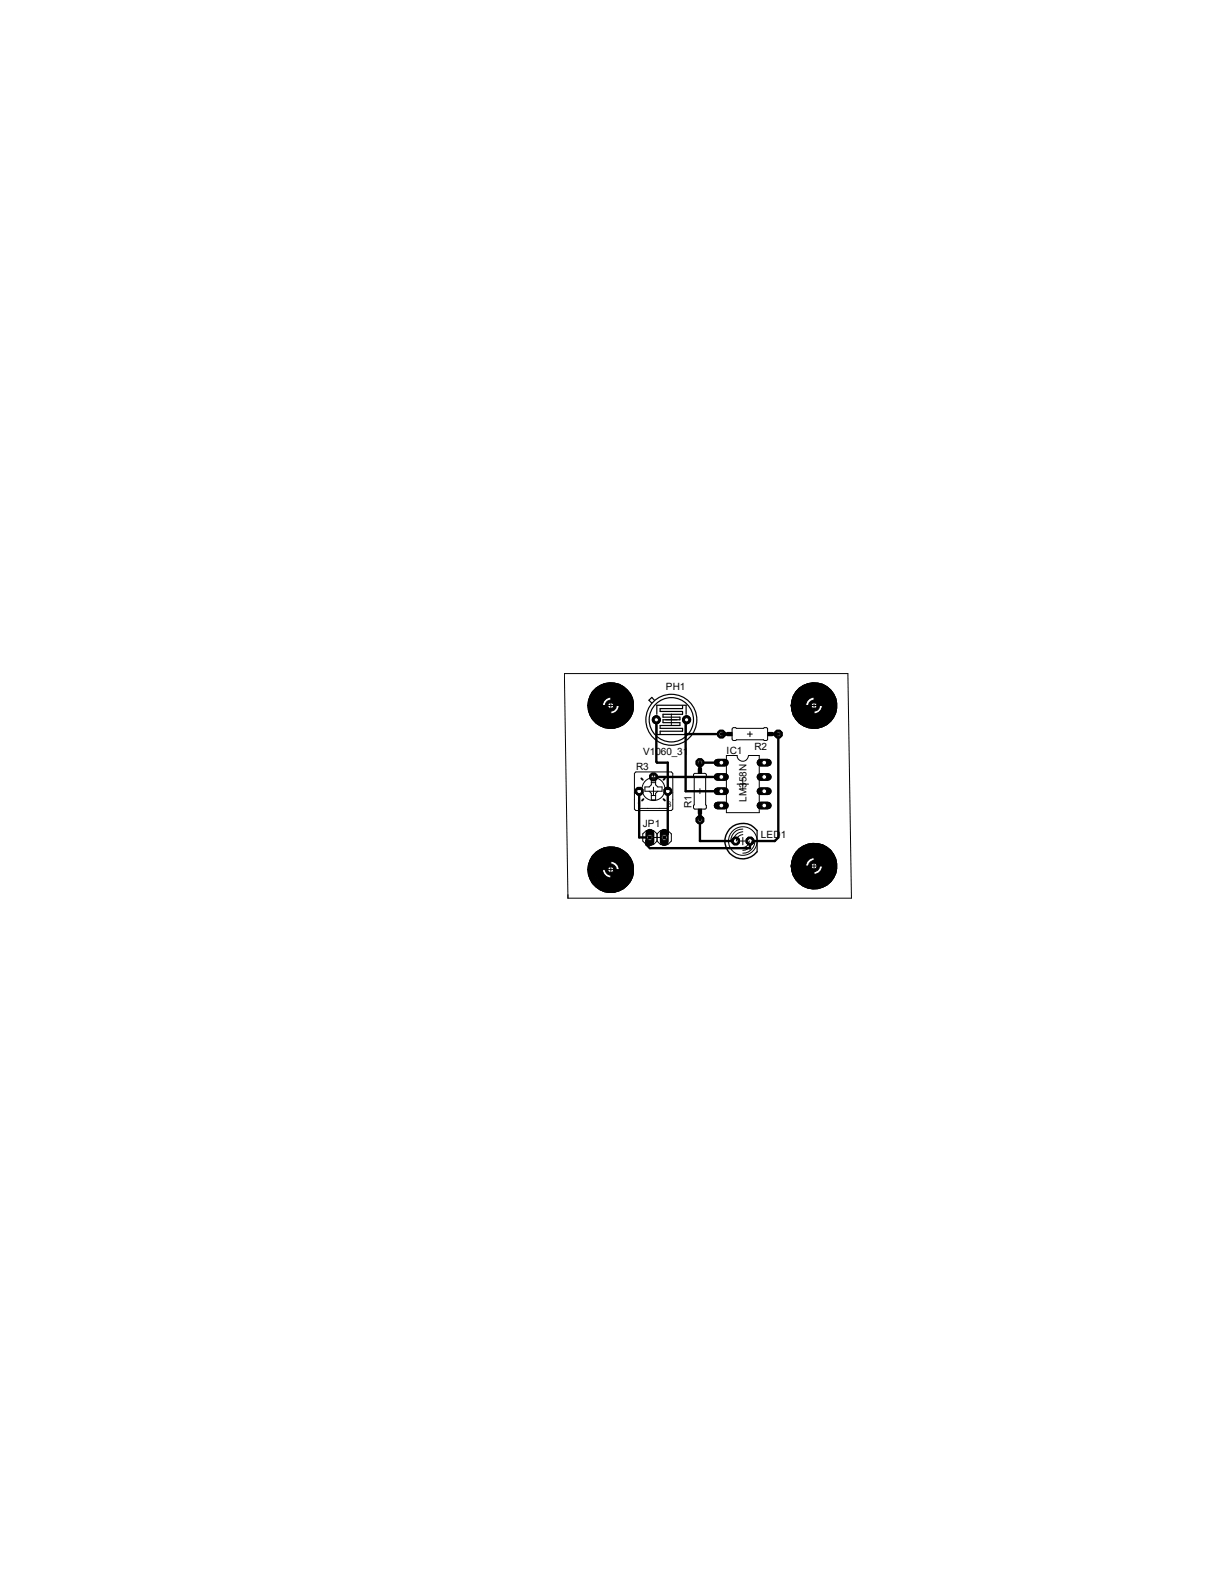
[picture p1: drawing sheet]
<svg xmlns="http://www.w3.org/2000/svg" width="216mm" height="279mm" viewBox="0 0 216 279" stroke-linecap="round" stroke-linejoin="round" font-family="sans-serif">
<defs><g id="words">
<g font-size="1.8">
<text x="118.3" y="122.7">PH1</text>
<text x="107.3" y="129.2">3,0</text>
<text x="143.4" y="129.2">3,0</text>
<text x="113" y="136.8">R3</text>
<text x="114.3" y="134.2">V1060_31</text>
<text x="129.1" y="134">IC1</text>
<text x="134.1" y="133.3">R2</text>
<text x="122.9" y="143.6" transform="rotate(-90 122.9 143.6)">R1</text>
<text x="132.6" y="142.5" transform="rotate(-90 132.6 142.5)">LM358N</text>
<text x="114.2" y="147">JP1</text>
<text x="135.2" y="149">LED1</text>
<text x="106" y="155.7" transform="rotate(-90 106 155.7)">3,0</text>
<text x="143.4" y="157.7">3,0</text>
</g>
<g font-size="1.4">
<text x="113.2" y="143.4">1</text>
<text x="118.5" y="143.4">3</text>
</g>
</g></defs>
<g fill="#000">
<path d="M105.9 122.3a4.1 4.1 0 0 1 6.3 1.3 4.1 4.1 0 0 1-2.7 5.8 4.1 4.1 0 0 1-5-4h1a3 3 0 0 1 4-2.8 3 3 0 0 1 1.5 4.6 3 3 0 0 1-4.9 .1l-.4-.6-.2-1.3h-1a4.1 4.1 0 0 1 1.4-3.1z" fill-rule="evenodd"/>
<path d="M142 122.3a4.1 4.1 0 0 1 6.3 1.3 4.1 4.1 0 0 1-2.7 5.8 4.1 4.1 0 0 1-5-4h1a3.1 3.1 0 0 1 4.3-2.8 3.1 3.1 0 0 1 .7 5.1 3.1 3.1 0 0 1-4.9-1.6l-.1-.7h-1a4.1 4.1 0 0 1 1.4-3.1z" fill-rule="evenodd"/>
<path d="M105.9 151.5a4.1 4.1 0 0 1 6.3 1.2 4.1 4.1 0 0 1-2.7 5.8 4.1 4.1 0 0 1-5-3.9h1a3 3 0 0 1 4.3-2.8 3 3 0 0 1 .7 5.1 3 3 0 0 1-4.9-1.7l-.1-.6h-1a4.1 4.1 0 0 1 1.4-3.1z" fill-rule="evenodd"/>
<path d="M142 150.8a4.1 4.1 0 0 1 6.3 1.3 4.1 4.1 0 0 1-2.7 5.8 4.1 4.1 0 0 1-5-4h1a3.1 3.1 0 0 1 4.4-2.8 3.1 3.1 0 0 1 .6 5.2 3.1 3.1 0 0 1-4.9-1.7l-.1-.7h-1a4.1 4.1 0 0 1 1.4-3.1z" fill-rule="evenodd"/>
</g>
<path d="M105.9 122.3a4.1 4.1 0 0 1 6.3 1.3 4.1 4.1 0 0 1-2.7 5.8 4.1 4.1 0 0 1-5-4h1a3 3 0 0 1 4-2.8 3 3 0 0 1 1.5 4.6 3 3 0 0 1-4.9 .1l-.4-.6-.2-1.3h-1a4.1 4.1 0 0 1 1.4-3.1zM142 122.3a4.1 4.1 0 0 1 6.3 1.3 4.1 4.1 0 0 1-2.7 5.8 4.1 4.1 0 0 1-5-4h1a3.1 3.1 0 0 1 4.3-2.8 3.1 3.1 0 0 1 .7 5.1 3.1 3.1 0 0 1-4.9-1.6l-.1-.7h-1a4.1 4.1 0 0 1 1.4-3.1zM105.9 151.5a4.1 4.1 0 0 1 6.3 1.2 4.1 4.1 0 0 1-2.7 5.8 4.1 4.1 0 0 1-5-3.9h1a3 3 0 0 1 4.3-2.8 3 3 0 0 1 .7 5.1 3 3 0 0 1-4.9-1.7l-.1-.6h-1a4.1 4.1 0 0 1 1.4-3.1zM142 150.8a4.1 4.1 0 0 1 6.3 1.3 4.1 4.1 0 0 1-2.7 5.8 4.1 4.1 0 0 1-5-4h1a3.1 3.1 0 0 1 4.4-2.8 3.1 3.1 0 0 1 .6 5.2 3.1 3.1 0 0 1-4.9-1.7l-.1-.7h-1a4.1 4.1 0 0 1 1.4-3.1z" fill="none" stroke="#000" stroke-width=".18"/>
<path d="M116.6 127.9v7.5l.2 .2h1.9v12.6l-.7 .6M121.8 130.5h6.4M122 127.9l-.2 .2v12.5h6.4M124.4 135.6h3.8M138.3 130.5v18.3l-.6 .7h-4.4v1.2h-17.8l-.6-.6v-.6l.6-.7h-1.9v-8.2M124.4 145.7v3.8h6.3" fill="none" stroke="#000" stroke-width=".42"/>
<path d="M127.5 135.6h1.3" fill="none" stroke="#000" stroke-width="1.4"/>
<circle cx="128.2" cy="135.6" r=".43" fill="#fff"/>
<circle cx="128.2" cy="135.6" r=".43" fill="none" stroke="#000" stroke-width=".18"/>
<path d="M127.5 138.1h1.3" fill="none" stroke="#000" stroke-width="1.4"/>
<circle cx="128.2" cy="138.1" r=".43" fill="#fff"/>
<circle cx="128.2" cy="138.1" r=".43" fill="none" stroke="#000" stroke-width=".18"/>
<path d="M135.1 138.1h1.3" fill="none" stroke="#000" stroke-width="1.4"/>
<circle cx="135.8" cy="138.1" r=".43" fill="#fff"/>
<circle cx="135.8" cy="138.1" r=".43" fill="none" stroke="#000" stroke-width=".18"/>
<path d="M135.1 135.6h1.3" fill="none" stroke="#000" stroke-width="1.4"/>
<circle cx="135.8" cy="135.6" r=".43" fill="#fff"/>
<circle cx="135.8" cy="135.6" r=".43" fill="none" stroke="#000" stroke-width=".18"/>
<path d="M127.5 140.6h1.3" fill="none" stroke="#000" stroke-width="1.4"/>
<circle cx="128.2" cy="140.6" r=".43" fill="#fff"/>
<circle cx="128.2" cy="140.6" r=".43" fill="none" stroke="#000" stroke-width=".18"/>
<path d="M127.5 143.2h1.3" fill="none" stroke="#000" stroke-width="1.4"/>
<circle cx="128.2" cy="143.2" r=".43" fill="#fff"/>
<circle cx="128.2" cy="143.2" r=".43" fill="none" stroke="#000" stroke-width=".18"/>
<path d="M135.1 140.6h1.3" fill="none" stroke="#000" stroke-width="1.4"/>
<circle cx="135.8" cy="140.6" r=".43" fill="#fff"/>
<circle cx="135.8" cy="140.6" r=".43" fill="none" stroke="#000" stroke-width=".18"/>
<path d="M135.1 143.2h1.3" fill="none" stroke="#000" stroke-width="1.4"/>
<circle cx="135.8" cy="143.2" r=".43" fill="#fff"/>
<circle cx="135.8" cy="143.2" r=".43" fill="none" stroke="#000" stroke-width=".18"/>
<path d="M115.5 148.1v1.5" fill="none" stroke="#000" stroke-width="1.5"/>
<circle cx="115.5" cy="148.8" r=".51" fill="#fff"/>
<circle cx="115.5" cy="148.8" r=".51" fill="none" stroke="#000" stroke-width=".18"/>
<path d="M118 148.1v1.5" fill="none" stroke="#000" stroke-width="1.5"/>
<circle cx="118" cy="148.8" r=".51" fill="#fff"/>
<g fill="none" stroke="#000" stroke-width=".18">
<path d="M130.4 148.8h.6l.4 .4v.6l-.4 .4h-.6l-.4-.4v-.6z"/>
<circle cx="118" cy="148.8" r=".51"/>
</g>
<path d="M130.4 148.8h.6l.4 .4v.6l-.4 .4h-.6l-.4-.4v-.6z" fill-rule="evenodd" fill="#000"/>
<circle cx="130.7" cy="149.5" r=".43" fill="#fff"/>
<g fill="none" stroke="#000" stroke-width=".18">
<path d="M133 148.8h.6l.3 .4v.6l-.3 .4h-.6l-.4-.4v-.6z"/>
<circle cx="130.7" cy="149.5" r=".43"/>
</g>
<path d="M133 148.8h.6l.3 .4v.6l-.3 .4h-.6l-.4-.4v-.6z" fill-rule="evenodd" fill="#000"/>
<circle cx="133.3" cy="149.5" r=".43" fill="#fff"/>
<g fill="none" stroke="#000" stroke-width=".18">
<circle cx="122" cy="127.9" r=".72"/>
<circle cx="133.3" cy="149.5" r=".43"/>
</g>
<circle cx="122" cy="127.9" r=".72" fill="#000"/>
<circle cx="122" cy="127.9" r=".38" fill="#fff"/>
<g fill="none" stroke="#000" stroke-width=".18">
<circle cx="116.6" cy="127.9" r=".72"/>
<circle cx="122" cy="127.9" r=".38"/>
</g>
<circle cx="116.6" cy="127.9" r=".72" fill="#000"/>
<circle cx="116.6" cy="127.9" r=".38" fill="#fff"/>
<g fill="none" stroke="#000" stroke-width=".18">
<path d="M124.1 145h.6l.4 .4v.6l-.4 .4h-.6l-.4-.4v-.6z"/>
<circle cx="116.6" cy="127.9" r=".38"/>
</g>
<path d="M124.1 145h.6l.4 .4v.6l-.4 .4h-.6l-.4-.4v-.6z" fill-rule="evenodd" fill="#000"/>
<circle cx="124.4" cy="145.7" r=".43" fill="#fff"/>
<g fill="none" stroke="#000" stroke-width=".18">
<path d="M124.1 134.9h.6l.4 .4v.5l-.4 .4h-.6l-.4-.4v-.5z"/>
<circle cx="124.4" cy="145.7" r=".43"/>
</g>
<path d="M124.1 134.9h.6l.4 .4v.5l-.4 .4h-.6l-.4-.4v-.5z" fill-rule="evenodd" fill="#000"/>
<circle cx="124.4" cy="135.6" r=".43" fill="#fff"/>
<g fill="none" stroke="#000" stroke-width=".18">
<path d="M138 129.8h.6l.4 .4v.6l-.4 .3h-.6l-.4-.3v-.6z"/>
<circle cx="124.4" cy="135.6" r=".43"/>
</g>
<path d="M138 129.8h.6l.4 .4v.6l-.4 .3h-.6l-.4-.3v-.6z" fill-rule="evenodd" fill="#000"/>
<circle cx="138.3" cy="130.5" r=".43" fill="#fff"/>
<g fill="none" stroke="#000" stroke-width=".18">
<path d="M127.9 129.8h.6l.4 .4v.6l-.4 .3h-.6l-.4-.3v-.6z"/>
<circle cx="138.3" cy="130.5" r=".43"/>
</g>
<path d="M127.9 129.8h.6l.4 .4v.6l-.4 .3h-.6l-.4-.3v-.6z" fill-rule="evenodd" fill="#000"/>
<circle cx="128.2" cy="130.5" r=".43" fill="#fff"/>
<g fill="none" stroke="#000" stroke-width=".18">
<path d="M113.3 140h.6l.4 .3v.6l-.4 .4h-.6l-.4-.4v-.6z"/>
<circle cx="128.2" cy="130.5" r=".43"/>
</g>
<path d="M113.3 140h.6l.4 .3v.6l-.4 .4h-.6l-.4-.4v-.6z" fill-rule="evenodd" fill="#000"/>
<circle cx="113.6" cy="140.6" r=".43" fill="#fff"/>
<g fill="none" stroke="#000" stroke-width=".18">
<path d="M118.4 140h.6l.3 .3v.6l-.3 .4h-.6l-.4-.4v-.6z"/>
<circle cx="113.6" cy="140.6" r=".43"/>
</g>
<path d="M118.4 140h.6l.3 .3v.6l-.3 .4h-.6l-.4-.4v-.6z" fill-rule="evenodd" fill="#000"/>
<circle cx="118.7" cy="140.6" r=".43" fill="#fff"/>
<g fill="none" stroke="#000" stroke-width=".18">
<path d="M115.8 137.4h.6l.4 .4v.6l-.4 .4h-.6l-.4-.4v-.6z"/>
<circle cx="118.7" cy="140.6" r=".43"/>
</g>
<path d="M115.8 137.4h.6l.4 .4v.6l-.4 .4h-.6l-.4-.4v-.6z" fill-rule="evenodd" fill="#000"/>
<circle cx="116.1" cy="138.1" r=".43" fill="#fff"/>
<g fill="none" stroke="#000" stroke-width=".18">
<circle cx="108.5" cy="125.4" r="2.92"/>
<circle cx="116.1" cy="138.1" r=".43"/>
</g>
<circle cx="108.5" cy="125.4" r="2.92" fill="#000"/>
<circle cx="108.5" cy="125.4" r="1.48" fill="#fff"/>
<g fill="none" stroke="#000" stroke-width=".18">
<circle cx="108.5" cy="125.4" r="1.48"/>
<circle cx="108.5" cy="154.6" r="2.92"/>
</g>
<circle cx="108.5" cy="154.6" r="2.92" fill="#000"/>
<circle cx="108.5" cy="154.6" r="1.48" fill="#fff"/>
<g fill="none" stroke="#000" stroke-width=".18">
<circle cx="144.7" cy="125.4" r="2.92"/>
<circle cx="108.5" cy="154.6" r="1.48"/>
</g>
<circle cx="144.7" cy="125.4" r="2.92" fill="#000"/>
<circle cx="144.7" cy="125.4" r="1.48" fill="#fff"/>
<g fill="none" stroke="#000" stroke-width=".18">
<circle cx="144.7" cy="125.4" r="1.48"/>
<circle cx="144.7" cy="153.9" r="2.92"/>
</g>
<circle cx="144.7" cy="153.9" r="2.92" fill="#000"/>
<circle cx="144.7" cy="153.9" r="1.48" fill="#fff"/>
<circle cx="144.7" cy="153.9" r="1.48" fill="none" stroke="#000" stroke-width=".18"/>
<path d="M116.1 138.1h12.1" fill="none" stroke="#000" stroke-width=".42"/>
<path d="M127.5 135.6h1.3" fill="none" stroke="#000" stroke-width="1.4"/>
<circle cx="128.2" cy="135.6" r=".43" fill="#fff"/>
<circle cx="128.2" cy="135.6" r=".43" fill="none" stroke="#000" stroke-width=".18"/>
<path d="M127.5 138.1h1.3" fill="none" stroke="#000" stroke-width="1.4"/>
<circle cx="128.2" cy="138.1" r=".43" fill="#fff"/>
<circle cx="128.2" cy="138.1" r=".43" fill="none" stroke="#000" stroke-width=".18"/>
<path d="M135.1 138.1h1.3" fill="none" stroke="#000" stroke-width="1.4"/>
<circle cx="135.8" cy="138.1" r=".43" fill="#fff"/>
<circle cx="135.8" cy="138.1" r=".43" fill="none" stroke="#000" stroke-width=".18"/>
<path d="M135.1 135.6h1.3" fill="none" stroke="#000" stroke-width="1.4"/>
<circle cx="135.8" cy="135.6" r=".43" fill="#fff"/>
<circle cx="135.8" cy="135.6" r=".43" fill="none" stroke="#000" stroke-width=".18"/>
<path d="M127.5 140.6h1.3" fill="none" stroke="#000" stroke-width="1.4"/>
<circle cx="128.2" cy="140.6" r=".43" fill="#fff"/>
<circle cx="128.2" cy="140.6" r=".43" fill="none" stroke="#000" stroke-width=".18"/>
<path d="M127.5 143.2h1.3" fill="none" stroke="#000" stroke-width="1.4"/>
<circle cx="128.2" cy="143.2" r=".43" fill="#fff"/>
<circle cx="128.2" cy="143.2" r=".43" fill="none" stroke="#000" stroke-width=".18"/>
<path d="M135.1 140.6h1.3" fill="none" stroke="#000" stroke-width="1.4"/>
<circle cx="135.8" cy="140.6" r=".43" fill="#fff"/>
<circle cx="135.8" cy="140.6" r=".43" fill="none" stroke="#000" stroke-width=".18"/>
<path d="M135.1 143.2h1.3" fill="none" stroke="#000" stroke-width="1.4"/>
<circle cx="135.8" cy="143.2" r=".43" fill="#fff"/>
<circle cx="135.8" cy="143.2" r=".43" fill="none" stroke="#000" stroke-width=".18"/>
<path d="M115.5 148.1v1.5" fill="none" stroke="#000" stroke-width="1.5"/>
<circle cx="115.5" cy="148.8" r=".51" fill="#fff"/>
<circle cx="115.5" cy="148.8" r=".51" fill="none" stroke="#000" stroke-width=".18"/>
<path d="M118 148.1v1.5" fill="none" stroke="#000" stroke-width="1.5"/>
<circle cx="118" cy="148.8" r=".51" fill="#fff"/>
<g fill="none" stroke="#000" stroke-width=".18">
<path d="M130.4 148.8h.6l.4 .4v.6l-.4 .4h-.6l-.4-.4v-.6z"/>
<circle cx="118" cy="148.8" r=".51"/>
</g>
<path d="M130.4 148.8h.6l.4 .4v.6l-.4 .4h-.6l-.4-.4v-.6z" fill-rule="evenodd" fill="#000"/>
<circle cx="130.7" cy="149.5" r=".43" fill="#fff"/>
<g fill="none" stroke="#000" stroke-width=".18">
<path d="M133 148.8h.6l.3 .4v.6l-.3 .4h-.6l-.4-.4v-.6z"/>
<circle cx="130.7" cy="149.5" r=".43"/>
</g>
<path d="M133 148.8h.6l.3 .4v.6l-.3 .4h-.6l-.4-.4v-.6z" fill-rule="evenodd" fill="#000"/>
<circle cx="133.3" cy="149.5" r=".43" fill="#fff"/>
<g fill="none" stroke="#000" stroke-width=".18">
<circle cx="122" cy="127.9" r=".72"/>
<circle cx="133.3" cy="149.5" r=".43"/>
</g>
<circle cx="122" cy="127.9" r=".72" fill="#000"/>
<circle cx="122" cy="127.9" r=".38" fill="#fff"/>
<g fill="none" stroke="#000" stroke-width=".18">
<circle cx="116.6" cy="127.9" r=".72"/>
<circle cx="122" cy="127.9" r=".38"/>
</g>
<circle cx="116.6" cy="127.9" r=".72" fill="#000"/>
<circle cx="116.6" cy="127.9" r=".38" fill="#fff"/>
<g fill="none" stroke="#000" stroke-width=".18">
<path d="M124.1 145h.6l.4 .4v.6l-.4 .4h-.6l-.4-.4v-.6z"/>
<circle cx="116.6" cy="127.9" r=".38"/>
</g>
<path d="M124.1 145h.6l.4 .4v.6l-.4 .4h-.6l-.4-.4v-.6z" fill-rule="evenodd" fill="#000"/>
<circle cx="124.4" cy="145.7" r=".43" fill="#fff"/>
<g fill="none" stroke="#000" stroke-width=".18">
<path d="M124.1 134.9h.6l.4 .4v.5l-.4 .4h-.6l-.4-.4v-.5z"/>
<circle cx="124.4" cy="145.7" r=".43"/>
</g>
<path d="M124.1 134.9h.6l.4 .4v.5l-.4 .4h-.6l-.4-.4v-.5z" fill-rule="evenodd" fill="#000"/>
<circle cx="124.4" cy="135.6" r=".43" fill="#fff"/>
<g fill="none" stroke="#000" stroke-width=".18">
<path d="M138 129.8h.6l.4 .4v.6l-.4 .3h-.6l-.4-.3v-.6z"/>
<circle cx="124.4" cy="135.6" r=".43"/>
</g>
<path d="M138 129.8h.6l.4 .4v.6l-.4 .3h-.6l-.4-.3v-.6z" fill-rule="evenodd" fill="#000"/>
<circle cx="138.3" cy="130.5" r=".43" fill="#fff"/>
<g fill="none" stroke="#000" stroke-width=".18">
<path d="M127.9 129.8h.6l.4 .4v.6l-.4 .3h-.6l-.4-.3v-.6z"/>
<circle cx="138.3" cy="130.5" r=".43"/>
</g>
<path d="M127.9 129.8h.6l.4 .4v.6l-.4 .3h-.6l-.4-.3v-.6z" fill-rule="evenodd" fill="#000"/>
<circle cx="128.2" cy="130.5" r=".43" fill="#fff"/>
<g fill="none" stroke="#000" stroke-width=".18">
<path d="M113.3 140h.6l.4 .3v.6l-.4 .4h-.6l-.4-.4v-.6z"/>
<circle cx="128.2" cy="130.5" r=".43"/>
</g>
<path d="M113.3 140h.6l.4 .3v.6l-.4 .4h-.6l-.4-.4v-.6z" fill-rule="evenodd" fill="#000"/>
<circle cx="113.6" cy="140.6" r=".43" fill="#fff"/>
<g fill="none" stroke="#000" stroke-width=".18">
<path d="M118.4 140h.6l.3 .3v.6l-.3 .4h-.6l-.4-.4v-.6z"/>
<circle cx="113.6" cy="140.6" r=".43"/>
</g>
<path d="M118.4 140h.6l.3 .3v.6l-.3 .4h-.6l-.4-.4v-.6z" fill-rule="evenodd" fill="#000"/>
<circle cx="118.7" cy="140.6" r=".43" fill="#fff"/>
<g fill="none" stroke="#000" stroke-width=".18">
<path d="M115.8 137.4h.6l.4 .4v.6l-.4 .4h-.6l-.4-.4v-.6z"/>
<circle cx="118.7" cy="140.6" r=".43"/>
</g>
<path d="M115.8 137.4h.6l.4 .4v.6l-.4 .4h-.6l-.4-.4v-.6z" fill-rule="evenodd" fill="#000"/>
<circle cx="116.1" cy="138.1" r=".43" fill="#fff"/>
<g fill="none" stroke="#000" stroke-width=".18">
<circle cx="108.5" cy="125.4" r="2.92"/>
<circle cx="116.1" cy="138.1" r=".43"/>
</g>
<circle cx="108.5" cy="125.4" r="2.92" fill="#000"/>
<circle cx="108.5" cy="125.4" r="1.48" fill="#fff"/>
<g fill="none" stroke="#000" stroke-width=".18">
<circle cx="108.5" cy="125.4" r="1.48"/>
<circle cx="108.5" cy="154.6" r="2.92"/>
</g>
<circle cx="108.5" cy="154.6" r="2.92" fill="#000"/>
<circle cx="108.5" cy="154.6" r="1.48" fill="#fff"/>
<g fill="none" stroke="#000" stroke-width=".18">
<circle cx="144.7" cy="125.4" r="2.92"/>
<circle cx="108.5" cy="154.6" r="1.48"/>
</g>
<circle cx="144.7" cy="125.4" r="2.92" fill="#000"/>
<circle cx="144.7" cy="125.4" r="1.48" fill="#fff"/>
<g fill="none" stroke="#000" stroke-width=".18">
<circle cx="144.7" cy="125.4" r="1.48"/>
<circle cx="144.7" cy="153.9" r="2.92"/>
</g>
<circle cx="144.7" cy="153.9" r="2.92" fill="#000"/>
<circle cx="144.7" cy="153.9" r="1.48" fill="#fff"/>
<g fill="none" stroke="#000" stroke-width=".18">
<path d="M100.3 119.7h50.4l.6 39.9h-50.4zM105.1 125.4h2.5a.87 .87 0 0 0 .9 .9v2.5a3.4 3.4 0 0 1-3.4-3.4zM105.9 122.3a4.1 4.1 0 0 1 6.3 1.3 4.1 4.1 0 0 1-2.7 5.8 4.1 4.1 0 0 1-5-4h1a3 3 0 0 1 4-2.8 3 3 0 0 1 1.5 4.6 3 3 0 0 1-4.9 .1l-.4-.6-.2-1.3h-1a4.1 4.1 0 0 1 1.4-3.1zM107.7 125.4h1.6M107.9 124.6a1 1 0 0 1 1.5 .4 1 1 0 0 1-.7 1.4 1 1 0 0 1-1.2-1h.5a.54 .54 0 0 1 .8-.5 .54 .54 0 0 1 .1 .9 .54 .54 0 0 1-.9-.2v-.2h-.5zM108.5 124.6v1.6M108.5 122a3.4 3.4 0 0 1 3.4 3.4h-2.5a.87 .87 0 0 0-.9-.9zM113 137.2h6.3l.2 .3v6.3l-.2 .3h-6.3l-.3-.3v-6.3zM115.7 138.3h.8v1.2l.4 .4h.7v.7h-3v-.7h.8l.3-.4zM115.7 139.1h.8M116.1 139.9v1.5M118.3 127.9h2"/>
<path d="M119.3 126.9v2M123.4 137.5h1.9l.2 .2v.4l-.1 .1v4.8l.1 .2v.4l-.2 .2h-1.8l-.3-.2v-.4l.2-.2v-4.8l-.2-.1v-.4zM124.1 136.6h.6v.9h-.6zM129.1 134.3h1.9a1.02 1.02 0 0 0 1 1 1.02 1.02 0 0 0 1-1h1.9v10.1h-5.8zM129.2 130.2h.9v.6h-.9zM130.1 129.5l.2-.2h.4l.2 .2h4.8l.1-.2h.4l.2 .2v2l-.2 .1h-.4l-.1-.1h-4.8l-.2 .1h-.4l-.2-.2zM131 139.4h2M132 138.3v2.1M132.8 130.5h.9M133.3 130v.9M136.4 130.2h.9v.6h-.9zM141.3 125.4h2.5a.87 .87 0 0 0 .9 .9v2.5a3.4 3.4 0 0 1-3.4-3.4z"/>
<path d="M142 122.3a4.1 4.1 0 0 1 6.3 1.3 4.1 4.1 0 0 1-2.7 5.8 4.1 4.1 0 0 1-5-4h1a3.1 3.1 0 0 1 4.3-2.8 3.1 3.1 0 0 1 .7 5.1 3.1 3.1 0 0 1-4.9-1.6l-.1-.7h-1a4.1 4.1 0 0 1 1.4-3.1zM143.8 125.4h1.7M144.1 124.6a.99 .99 0 0 1 1.5 .4 .99 .99 0 0 1-.7 1.4 .99 .99 0 0 1-1.2-1h.4a.52 .52 0 0 1 .8-.4 .52 .52 0 0 1 .1 .8 .52 .52 0 0 1-.8-.2l-.1-.2h-.4l.1-.4zM144.7 124.6v1.6M144.7 122a3.4 3.4 0 0 1 3.3 3.4h-2.4a.94 .94 0 0 0-.9-.9zM100.9 159v.6M105.9 152.4a3.4 3.4 0 0 1 2.6-1.2v2.5a.87 .87 0 0 0-.9 .9h-2.5a4 4 0 0 1 .8-2.2zM105.9 151.5a4.1 4.1 0 0 1 6.3 1.2 4.1 4.1 0 0 1-2.7 5.8 4.1 4.1 0 0 1-5-3.9h1a3 3 0 0 1 4.3-2.8 3 3 0 0 1 .7 5.1 3 3 0 0 1-4.9-1.7l-.1-.6h-1a4.1 4.1 0 0 1 1.4-3.1zM107.7 154.6h1.6M107.9 153.8a1 1 0 0 1 1.5 .4 1 1 0 0 1-.7 1.4 1 1 0 0 1-1.2-1h.5a.54 .54 0 0 1 .8-.5 .54 .54 0 0 1 .1 .9 .54 .54 0 0 1-.9-.2v-.2h-.5zM108.5 153.8v1.6M109.4 154.6h2.5a3.4 3.4 0 0 1-3.4 3.3v-2.4a.94 .94 0 0 0 .9-.9z"/>
<path d="M113.6 144.1v-.4h5.1v.4M115.2 148.6h.5v.5h-.5zM115.4 140.6l.3 .4v1.2h.8v-1.2l.4-.4M115.7 141.4h.8M116.2 148.8h1.1M116.8 148.2l-.7-.6h-1.2l-.7 .6v1.3l.7 .6h1.2l.7-.6M116.8 148.2l.6-.6h1.3l.6 .6v1.3l-.6 .6h-1.3l-.6-.6M116.8 148.2v1.3M117.8 148.6h.5v.5h-.5zM124 140.6h.8M124.1 143.8h.6v.9h-.6zM124.4 140.2v.9"/>
<path d="M131.3 149.5h1.3M132 148.3a1.21 1.21 0 0 0-1.1 1.2M132 147.8a1.66 1.66 0 0 0-1.7 1.7M132 147.4a2.1 2.1 0 0 0-2.2 2.1M132 148.8v1.4M133.1 149.5a1.21 1.21 0 0 1-1.1 1.1M133.6 149.5a1.66 1.66 0 0 1-1.6 1.6M134.2 149.5a2.17 2.17 0 0 1-2.2 2.1M141.3 153.9h2.5a.94 .94 0 0 0 .9 1v2.4a3.3 3.3 0 0 1-3.4-3.4zM142 150.8a4.1 4.1 0 0 1 6.3 1.3 4.1 4.1 0 0 1-2.7 5.8 4.1 4.1 0 0 1-5-4h1a3.1 3.1 0 0 1 4.4-2.8 3.1 3.1 0 0 1 .6 5.2 3.1 3.1 0 0 1-4.9-1.7l-.1-.7h-1a4.1 4.1 0 0 1 1.4-3.1zM143.8 153.9h1.7M144.1 153.2a.98 .98 0 0 1 1.4 .3 .98 .98 0 0 1-.6 1.4 .98 .98 0 0 1-1.2-1h.4a.52 .52 0 0 1 .8-.4 .52 .52 0 0 1 .1 .8 .52 .52 0 0 1-.8-.1l-.1-.3h-.4l.1-.4z"/>
<path d="M144.7 153.1v1.6M144.7 150.5a3.4 3.4 0 0 1 3.3 3.4h-2.4a.94 .94 0 0 0-.9-.9z"/>
<circle cx="108.5" cy="125.4" r="3.4"/>
<circle cx="144.6" cy="125.4" r="3.4"/>
<circle cx="108.5" cy="154.6" r="3.4"/>
<circle cx="116.1" cy="140.3" r="2.04"/>
<circle cx="132" cy="149.5" r="2.54"/>
<circle cx="144.6" cy="153.9" r="3.4"/>
<circle cx="144.7" cy="153.9" r="1.48"/>
</g>
<g fill="#000">
<path d="M105.9 122.3a4.1 4.1 0 0 1 6.3 1.3 4.1 4.1 0 0 1-2.7 5.8 4.1 4.1 0 0 1-5-4h1a3 3 0 0 1 4-2.8 3 3 0 0 1 1.5 4.6 3 3 0 0 1-4.9 .1l-.4-.6-.2-1.3h-1a4.1 4.1 0 0 1 1.4-3.1z" fill-rule="evenodd"/>
<path d="M105.9 122.3a4.1 4.1 0 0 1 6.3 1.3 4.1 4.1 0 0 1-2.7 5.8 4.1 4.1 0 0 1-5-4h1a3 3 0 0 1 4-2.8 3 3 0 0 1 1.5 4.6 3 3 0 0 1-4.9 .1l-.4-.6-.2-1.3h-1a4.1 4.1 0 0 1 1.4-3.1z" fill-rule="evenodd"/>
<path d="M107.9 124.6a1 1 0 0 1 1.5 .4 1 1 0 0 1-.7 1.4 1 1 0 0 1-1.2-1h.5a.54 .54 0 0 1 .8-.5 .54 .54 0 0 1 .1 .9 .54 .54 0 0 1-.9-.2v-.2h-.5z" fill-rule="evenodd"/>
<path d="M105.1 125.4h2.5a.87 .87 0 0 0 .9 .9v2.5a3.4 3.4 0 0 1-3.4-3.4z" fill-rule="evenodd"/>
<path d="M108.5 122a3.4 3.4 0 0 1 3.4 3.4h-2.5a.87 .87 0 0 0-.9-.9z" fill-rule="evenodd"/>
<path d="M124.1 136.6h.6v.9h-.6z" fill-rule="evenodd"/>
<path d="M129.2 130.2h.9v.6h-.9z" fill-rule="evenodd"/>
<path d="M136.4 130.2h.9v.6h-.9z" fill-rule="evenodd"/>
<path d="M142 122.3a4.1 4.1 0 0 1 6.3 1.3 4.1 4.1 0 0 1-2.7 5.8 4.1 4.1 0 0 1-5-4h1a3.1 3.1 0 0 1 4.3-2.8 3.1 3.1 0 0 1 .7 5.1 3.1 3.1 0 0 1-4.9-1.6l-.1-.7h-1a4.1 4.1 0 0 1 1.4-3.1z" fill-rule="evenodd"/>
<path d="M142 122.3a4.1 4.1 0 0 1 6.3 1.3 4.1 4.1 0 0 1-2.7 5.8 4.1 4.1 0 0 1-5-4h1a3.1 3.1 0 0 1 4.3-2.8 3.1 3.1 0 0 1 .7 5.1 3.1 3.1 0 0 1-4.9-1.6l-.1-.7h-1a4.1 4.1 0 0 1 1.4-3.1z" fill-rule="evenodd"/>
<path d="M144.1 124.6a.99 .99 0 0 1 1.5 .4 .99 .99 0 0 1-.7 1.4 .99 .99 0 0 1-1.2-1h.4a.52 .52 0 0 1 .8-.4 .52 .52 0 0 1 .1 .8 .52 .52 0 0 1-.8-.2l-.1-.2h-.4l.1-.4z" fill-rule="evenodd"/>
<path d="M141.3 125.4h2.5a.87 .87 0 0 0 .9 .9v2.5a3.4 3.4 0 0 1-3.4-3.4z" fill-rule="evenodd"/>
<path d="M144.7 122a3.4 3.4 0 0 1 3.3 3.4h-2.4a.94 .94 0 0 0-.9-.9z" fill-rule="evenodd"/>
<path d="M105.9 151.5a4.1 4.1 0 0 1 6.3 1.2 4.1 4.1 0 0 1-2.7 5.8 4.1 4.1 0 0 1-5-3.9h1a3 3 0 0 1 4.3-2.8 3 3 0 0 1 .7 5.1 3 3 0 0 1-4.9-1.7l-.1-.6h-1a4.1 4.1 0 0 1 1.4-3.1z" fill-rule="evenodd"/>
<path d="M105.9 151.5a4.1 4.1 0 0 1 6.3 1.2 4.1 4.1 0 0 1-2.7 5.8 4.1 4.1 0 0 1-5-3.9h1a3 3 0 0 1 4.3-2.8 3 3 0 0 1 .7 5.1 3 3 0 0 1-4.9-1.7l-.1-.6h-1a4.1 4.1 0 0 1 1.4-3.1z" fill-rule="evenodd"/>
<path d="M107.9 153.8a1 1 0 0 1 1.5 .4 1 1 0 0 1-.7 1.4 1 1 0 0 1-1.2-1h.5a.54 .54 0 0 1 .8-.5 .54 .54 0 0 1 .1 .9 .54 .54 0 0 1-.9-.2v-.2h-.5z" fill-rule="evenodd"/>
<path d="M105.9 152.4a3.4 3.4 0 0 1 2.6-1.2v2.5a.87 .87 0 0 0-.9 .9h-2.5a4 4 0 0 1 .8-2.2z" fill-rule="evenodd"/>
<path d="M109.4 154.6h2.5a3.4 3.4 0 0 1-3.4 3.3v-2.4a.94 .94 0 0 0 .9-.9z" fill-rule="evenodd"/>
<path d="M115.2 148.6h.5v.5h-.5z" fill-rule="evenodd"/>
<path d="M117.8 148.6h.5v.5h-.5z" fill-rule="evenodd"/>
<path d="M124.1 143.8h.6v.9h-.6z" fill-rule="evenodd"/>
<path d="M142 150.8a4.1 4.1 0 0 1 6.3 1.3 4.1 4.1 0 0 1-2.7 5.8 4.1 4.1 0 0 1-5-4h1a3.1 3.1 0 0 1 4.4-2.8 3.1 3.1 0 0 1 .6 5.2 3.1 3.1 0 0 1-4.9-1.7l-.1-.7h-1a4.1 4.1 0 0 1 1.4-3.1z" fill-rule="evenodd"/>
<path d="M142 150.8a4.1 4.1 0 0 1 6.3 1.3 4.1 4.1 0 0 1-2.7 5.8 4.1 4.1 0 0 1-5-4h1a3.1 3.1 0 0 1 4.4-2.8 3.1 3.1 0 0 1 .6 5.2 3.1 3.1 0 0 1-4.9-1.7l-.1-.7h-1a4.1 4.1 0 0 1 1.4-3.1z" fill-rule="evenodd"/>
<path d="M144.1 153.2a.98 .98 0 0 1 1.4 .3 .98 .98 0 0 1-.6 1.4 .98 .98 0 0 1-1.2-1h.4a.52 .52 0 0 1 .8-.4 .52 .52 0 0 1 .1 .8 .52 .52 0 0 1-.8-.1l-.1-.3h-.4l.1-.4z" fill-rule="evenodd"/>
<path d="M141.3 153.9h2.5a.94 .94 0 0 0 .9 1v2.4a3.3 3.3 0 0 1-3.4-3.4z" fill-rule="evenodd"/>
<path d="M144.7 150.5a3.4 3.4 0 0 1 3.3 3.4h-2.4a.94 .94 0 0 0-.9-.9z" fill-rule="evenodd"/>
</g>
<g fill="none" stroke="#000" stroke-width=".21">
<path d="M116.3 124.5l-.5-.5-.5 .5 .5 .5M116.7 127v-1.7h5.2v1.7M116.7 128.9v1.7h5.2v-1.7M121.3 125.4v.5h-4v.5h4v.6h-3.5v.5h3v.4h-3v.5h3v.5h-3.5v.6h4v.5h-4v.4M134.5 147.6v3.8"/>
<circle cx="108.5" cy="125.4" r="1.61"/>
<circle cx="119.3" cy="127.9" r="4.5"/>
<circle cx="119.3" cy="127.9" r="3.9"/>
<circle cx="144.7" cy="125.4" r="1.61"/>
<circle cx="108.5" cy="154.6" r="1.61"/>
<circle cx="144.7" cy="153.9" r="1.61"/>
</g>
<path d="M134.5 147.6a3.2 3.2 0 0 0-4.7-.5 3.2 3.2 0 0 0 0 4.8 3.2 3.2 0 0 0 4.7-.5" fill="none" stroke="#000" stroke-width=".25"/>
<path d="M114 138.3l.2 .3M116.1 137.5v.4M118.2 138.3l-.3 .3M113.4 140.3h.3M114.3 142l-.2 .3M117.9 142l.3 .3M118.5 140.3h.4" fill="none" stroke="#000" stroke-width=".34"/>
<path d="M124.4 135.6v1M128.2 130.5h1M137.3 130.5h1M124.4 144.7v1" fill="none" stroke="#000" stroke-width=".64"/>
<use href="#words"/>
</svg>
